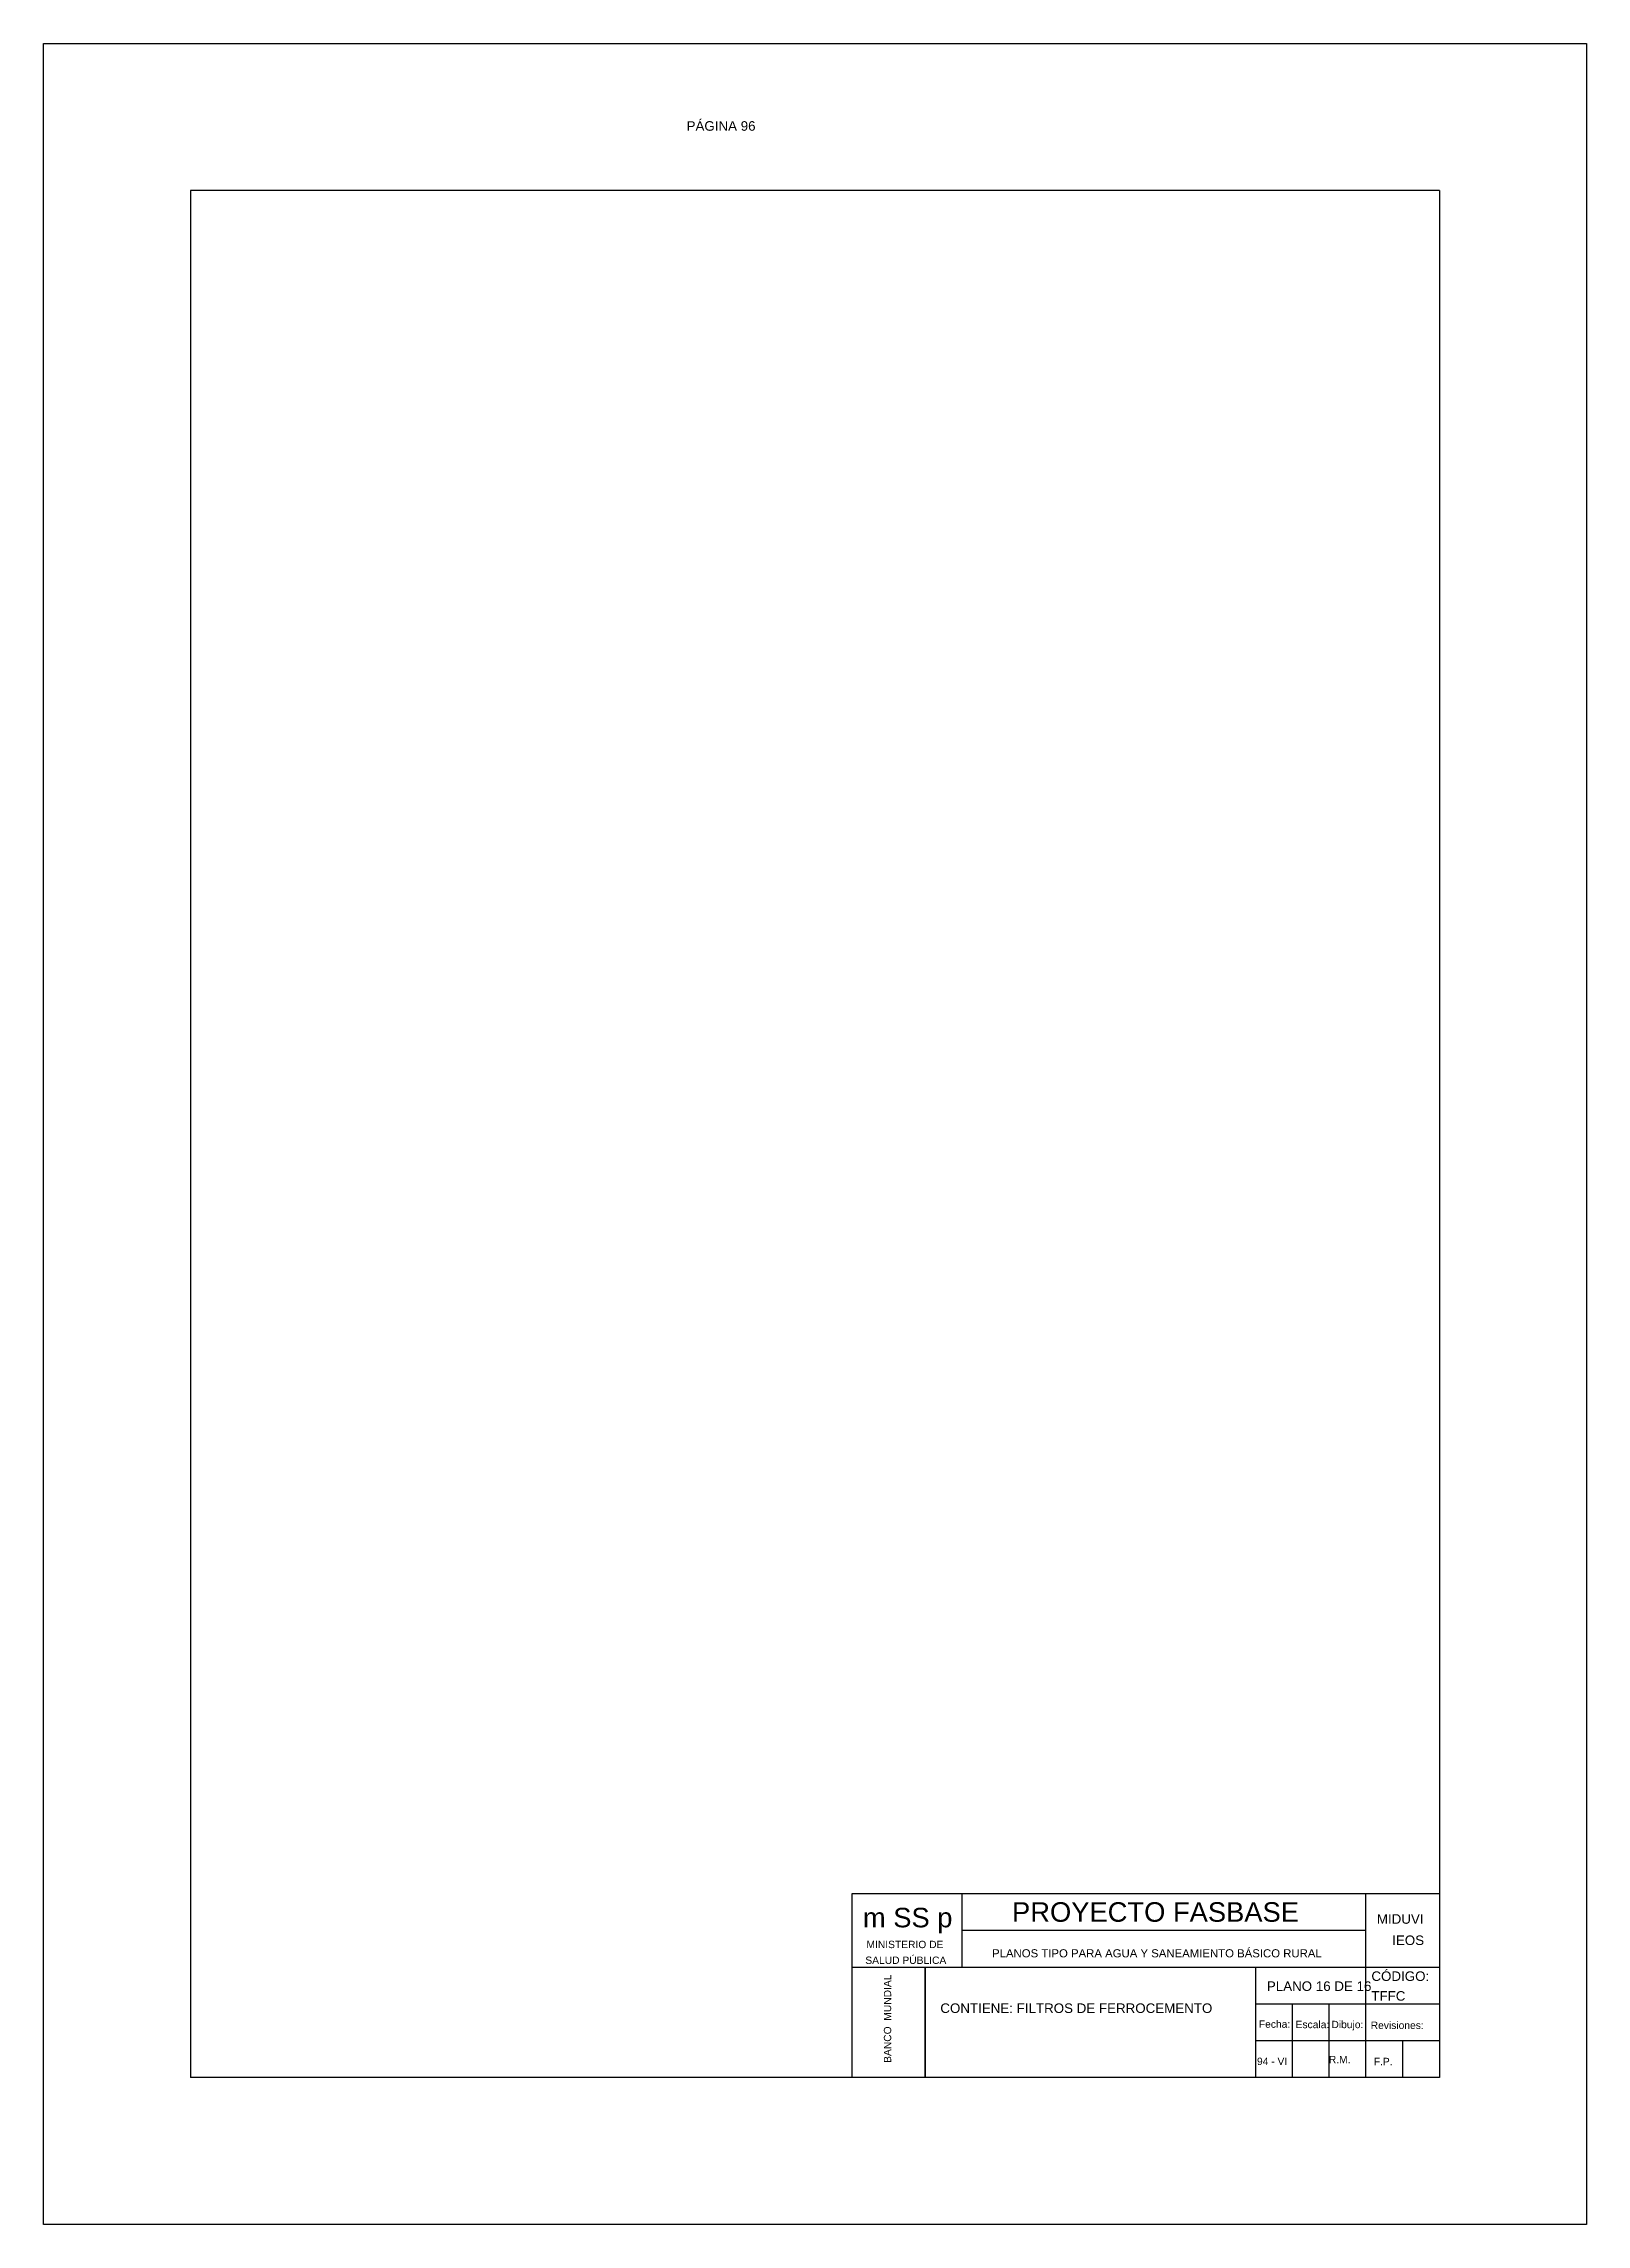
# Model space of a CAD drawing. Header units: metres. Extents: x 1959 to 4131, y 3282 to 4313.
# Drawn here: x 3100.69 to 3121.69, y 4283.15 to 4312.85 of the extents above; entities that cross this region are included whole.
import ezdxf
from ezdxf.enums import TextEntityAlignment as Align

# ---------------------------------------------------------------- set-up
doc = ezdxf.new("R2010")
doc.units = ezdxf.units.M
doc.layers.add('Dibujo', color=7, linetype='Continuous')
doc.styles.add('Annotative', font='arial.ttf')
doc.styles.get("Standard").update_dxf_attribs({"font": 'arial.ttf'})

msp = doc.modelspace()

# ---------------------------------------------------------------- linework, layer by layer
at = {"layer": 'Dibujo', "color": 0, "linetype": 'ByBlock'}
for p, q in [((3100.688, 4312.85), (3121.688, 4312.85)), ((3100.688, 4283.15), (3100.688, 4312.85)), ((3100.688, 4312.85), (3103.688, 4312.85)), ((3100.688, 4312.85), (3103.188, 4312.85)), ((3121.688, 4312.85), (3121.688, 4283.15)), ((3102.688, 4310.85), (3102.688, 4285.15)), ((3119.688, 4310.85), (3102.688, 4310.85)), ((3119.688, 4310.85), (3119.688, 4285.15)), ((3111.688, 4287.65), (3111.688, 4285.15)), ((3119.688, 4287.65), (3111.688, 4287.65)), ((3113.188, 4287.65), (3113.188, 4286.65)), ((3118.688, 4285.15), (3118.688, 4287.65)), ((3118.688, 4287.15), (3113.188, 4287.15)), ((3119.688, 4286.65), (3111.688, 4286.65)), ((3112.688, 4286.65), (3112.688, 4285.15)), ((3112.688, 4285.15), (3112.688, 4286.65)), ((3117.188, 4285.15), (3117.188, 4286.65)), ((3119.688, 4286.15), (3117.188, 4286.15)), ((3117.688, 4285.15), (3117.688, 4286.15)), ((3118.188, 4285.15), (3118.188, 4286.15)), ((3119.688, 4285.65), (3117.188, 4285.65)), ((3119.188, 4285.15), (3119.188, 4285.65)), ((3119.688, 4285.15), (3102.688, 4285.15)), ((3121.688, 4283.15), (3100.688, 4283.15))]:
    msp.add_line(p, q, dxfattribs=at)

# ---------------------------------------------------------------- texts
for s, height, p in [('PROYECTO FASBASE', 0.26624, (3113.87, 4287.271)), ('m SS p', 0.2662, (3111.84, 4287.195)), ('PLANOS TIPO PARA AGUA Y SANEAMIENTO BÁSICO RURAL', 0.11076, (3113.598, 4286.786))]:
    msp.add_text(s, height=height, dxfattribs=at).set_placement(p)
at = {"layer": 'Dibujo', "color": 0, "linetype": 'ByBlock', "style": 'Annotative'}
for s, p in [('MIDUVI', (3118.836, 4287.244)), ('IEOS', (3119.045, 4286.954)), ('CÓDIGO:', (3118.762, 4286.465)), ('PLANO 16 DE 16', (3117.339, 4286.329)), ('TFFC', (3118.761, 4286.196)), ('CONTIENE: FILTROS DE FERROCEMENTO', (3112.894, 4286.029))]:
    msp.add_text(s, height=0.13, dxfattribs=at).set_placement(p)
at = {"layer": 'Dibujo', "color": 0, "linetype": 'ByBlock'}
for s, p in [('MINISTERIO DE', (3112.412, 4286.912)), ('SALUD PÚBLICA', (3112.424, 4286.697)), ('Fecha:', (3117.443, 4285.827)), ('Escala:', (3117.959, 4285.822)), ('Dibujo:', (3118.435, 4285.822)), ('Revisiones:', (3119.113, 4285.811)), ('94 - VI', (3117.41, 4285.32)), ('R.M.', (3118.33, 4285.345)), ('F.P.', (3118.922, 4285.318))]:
    msp.add_text(s, height=0.1, dxfattribs=at).set_placement(p, align=Align.CENTER)
msp.add_text('BANCO  MUNDIAL', height=0.1, rotation=90, dxfattribs=at).set_placement((3112.225, 4285.951), align=Align.CENTER)
at = {"layer": 'Dibujo', "color": 0, "linetype": 'ByBlock', "insert": (3109.44, 4311.793), "char_height": 0.13, "width": 2.90393, "attachment_point": 1}
msp.add_mtext('PÁGINA 96', dxfattribs=at)

doc.saveas('drawing.dxf')
